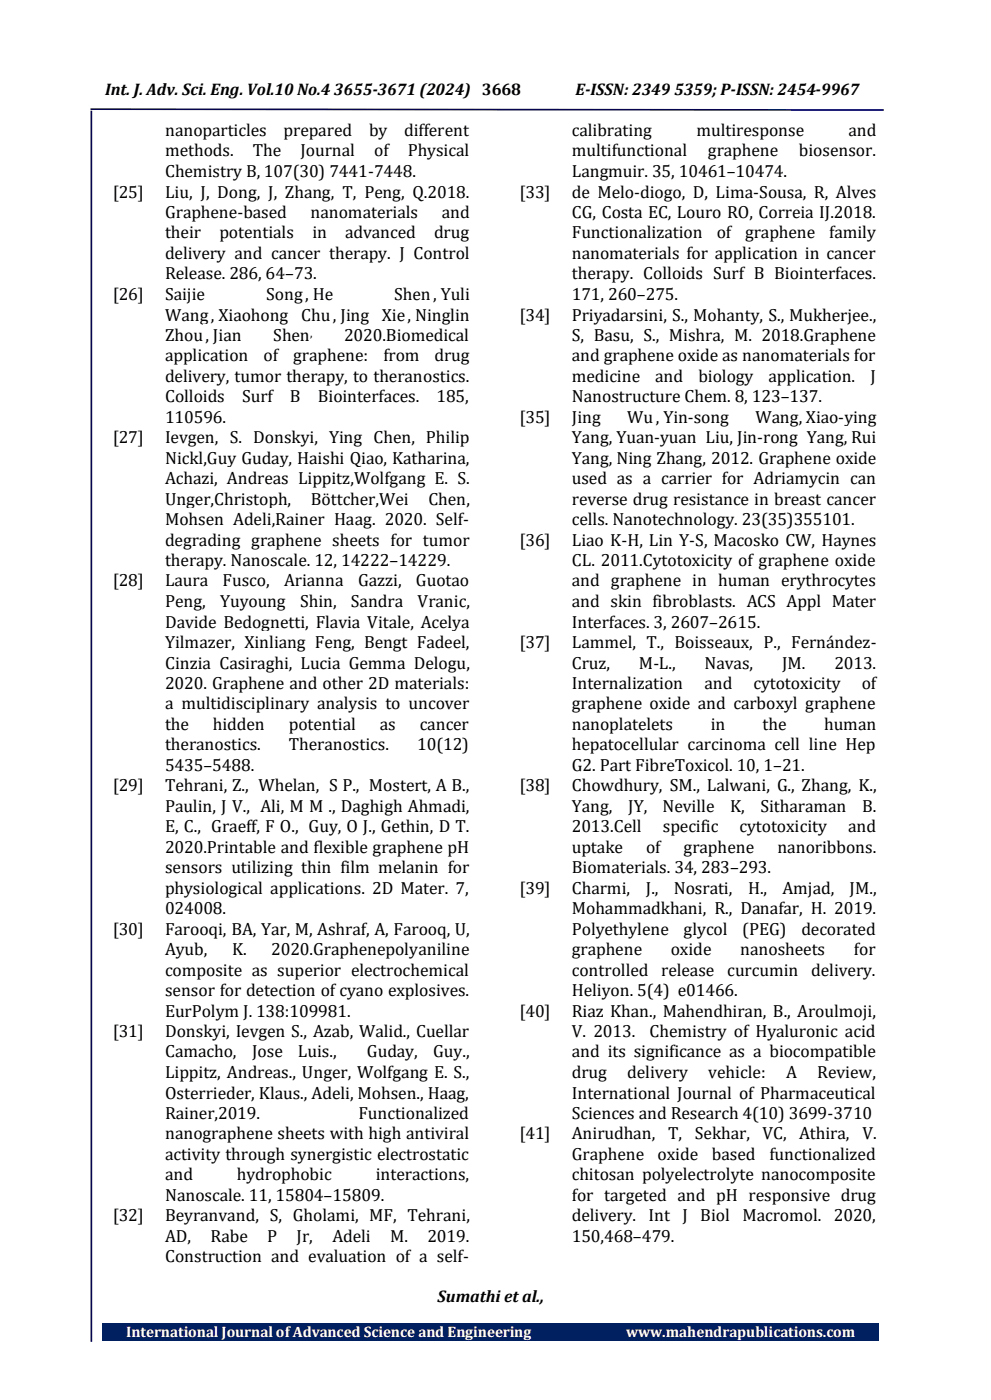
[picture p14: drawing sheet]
<svg xmlns="http://www.w3.org/2000/svg" width="210mm" height="297mm" viewBox="0 0 210 297" stroke-linecap="round" stroke-linejoin="round" font-family="sans-serif">
<defs><g id="words">
<g font-size="3.7">
<text x="35" y="28.9">nanoparticles</text>
<text x="60.1" y="28.9">prepared</text>
<text x="78.2" y="28.9">by</text>
<text x="85.7" y="28.9">different</text>
<text x="121.2" y="28.9">calibrating</text>
<text x="147.6" y="28.9">multiresponse</text>
<text x="179.9" y="28.9">and</text>
<text x="35" y="33.2">methods.</text>
<text x="53.6" y="33.2">The</text>
<text x="63.7" y="33.2">Journal</text>
<text x="79.3" y="33.2">of</text>
<text x="86.4" y="33.2">Physical</text>
<text x="121.2" y="33.2">multifunctional</text>
<text x="150.1" y="33.2">graphene</text>
<text x="169.3" y="33.2">biosensor.</text>
<text x="23.9" y="41.9">[25]</text>
<text x="35" y="37.6">Chemistry B, 107(30) 7441-7448.</text>
<text x="35" y="41.9">Liu, J, Dong, J, Zhang, T, Peng, Q.2018.</text>
<text x="110.1" y="41.9">[33]</text>
<text x="121.2" y="37.6">Langmuir. 35, 10461–10474.</text>
<text x="121.2" y="41.9">de Melo-diogo, D, Lima-Sousa, R, Alves</text>
<text x="35" y="46.2">Graphene-based</text>
<text x="65.8" y="46.2">nanomaterials</text>
<text x="93.6" y="46.2">and</text>
<text x="121.2" y="46.2">CG, Costa EC, Louro RO, Correia IJ.2018.</text>
<text x="35" y="50.6">their</text>
<text x="46.5" y="50.6">potentials</text>
<text x="66.2" y="50.6">in</text>
<text x="73.1" y="50.6">advanced</text>
<text x="92" y="50.6">drug</text>
<text x="121.2" y="50.6">Functionalization</text>
<text x="151.9" y="50.6">of</text>
<text x="157.9" y="50.6">graphene</text>
<text x="175.8" y="50.6">family</text>
<text x="35" y="55">delivery and cancer therapy. J Control</text>
<text x="35" y="59.3">Release. 286, 64–73.</text>
<text x="121.2" y="55">nanomaterials for application in cancer</text>
<text x="121.2" y="59.3">therapy. Colloids Surf B Biointerfaces.</text>
<text x="23.9" y="63.6">[26]</text>
<text x="35" y="63.6">Saijie</text>
<text x="56.4" y="63.6">Song</text>
<text x="64.7" y="63.6">,</text>
<text x="66.3" y="63.6">He</text>
<text x="83.5" y="63.6">Shen</text>
<text x="91.8" y="63.6">,</text>
<text x="93.4" y="63.6">Yuli</text>
<text x="121.2" y="63.6">171, 260–275.</text>
<text x="35" y="68">Wang</text>
<text x="44.7" y="68">,</text>
<text x="46.3" y="68">Xiaohong</text>
<text x="63.8" y="68">Chu</text>
<text x="70.6" y="68">,</text>
<text x="72.2" y="68">Jing</text>
<text x="81" y="68">Xie</text>
<text x="86.4" y="68">,</text>
<text x="88" y="68">Ninglin</text>
<text x="110.1" y="68">[34]</text>
<text x="121.2" y="68">Priyadarsini, S., Mohanty, S., Mukherjee.,</text>
<text x="35" y="72.3">Zhou</text>
<text x="35" y="76.6">application</text>
<text x="43.5" y="72.3">,</text>
<text x="45.1" y="72.3">Jian</text>
<text x="55.9" y="76.6">of</text>
<text x="57.9" y="72.3">Shen</text>
<text x="62.1" y="76.6">graphene:</text>
<text x="72.9" y="72.3">2020.Biomedical</text>
<text x="81.3" y="76.6">from</text>
<text x="92.1" y="76.6">drug</text>
<text x="121.2" y="72.3">S, Basu, S., Mishra, M. 2018.Graphene</text>
<text x="121.2" y="76.6">and graphene oxide as nanomaterials for</text>
<text x="35" y="81">delivery, tumor therapy, to theranostics.</text>
<text x="121.2" y="81">medicine</text>
<text x="138.9" y="81">and</text>
<text x="148" y="81">biology</text>
<text x="162.9" y="81">application.</text>
<text x="184.5" y="81">J</text>
<text x="35" y="85.4">Colloids</text>
<text x="35" y="89.7">110596.</text>
<text x="51.3" y="85.4">Surf</text>
<text x="61.5" y="85.4">B</text>
<text x="67.4" y="85.4">Biointerfaces.</text>
<text x="92.5" y="85.4">185,</text>
<text x="110.1" y="89.7">[35]</text>
<text x="121.2" y="85.4">Nanostructure Chem. 8, 123–137.</text>
<text x="121.2" y="89.7">Jing</text>
<text x="133" y="89.7">Wu</text>
<text x="139" y="89.7">,</text>
<text x="140.6" y="89.7">Yin-song</text>
<text x="160.2" y="89.7">Wang</text>
<text x="169.3" y="89.7">,</text>
<text x="170.8" y="89.7">Xiao-ying</text>
<text x="23.9" y="94">[27]</text>
<text x="35" y="94">Ievgen, S. Donskyi, Ying Chen, Philip</text>
<text x="121.2" y="94">Yang</text>
<text x="129.1" y="94">,</text>
<text x="130.7" y="94">Yuan-yuan Liu</text>
<text x="154.7" y="94">,</text>
<text x="156.3" y="94">Jin-rong Yang</text>
<text x="178.9" y="94">,</text>
<text x="180.4" y="94">Rui</text>
<text x="35" y="98.4">Nickl,Guy Guday, Haishi Qiao, Katharina,</text>
<text x="121.2" y="98.4">Yang</text>
<text x="129.1" y="98.4">,</text>
<text x="130.7" y="98.4">Ning Zhang, 2012. Graphene oxide</text>
<text x="35" y="102.7">Achazi, Andreas Lippitz,Wolfgang E. S.</text>
<text x="35" y="107.1">Unger,Christoph,</text>
<text x="65.9" y="107.1">Böttcher,Wei</text>
<text x="90.8" y="107.1">Chen,</text>
<text x="121.2" y="102.7">used as a carrier for Adriamycin can</text>
<text x="121.2" y="107.1">reverse drug resistance in breast cancer</text>
<text x="35" y="111.5">Mohsen Adeli,Rainer Haag</text>
<text x="78.9" y="111.5">.</text>
<text x="81.6" y="111.5">2020. Self-</text>
<text x="121.2" y="111.5">cells. Nanotechnology. 23(35)355101.</text>
<text x="35" y="115.8">degrading graphene sheets for tumor</text>
<text x="110.1" y="115.8">[36]</text>
<text x="121.2" y="115.8">Liao K-H, Lin Y-S, Macosko CW, Haynes</text>
<text x="23.9" y="124.4">[28]</text>
<text x="35" y="120.1">therapy. Nanoscale. 12, 14222–14229.</text>
<text x="35" y="124.4">Laura</text>
<text x="47.2" y="124.4">Fusco,</text>
<text x="60.2" y="124.4">Arianna</text>
<text x="75.9" y="124.4">Gazzi,</text>
<text x="88.2" y="124.4">Guotao</text>
<text x="121.2" y="120.1">CL. 2011.Cytotoxicity of graphene oxide</text>
<text x="121.2" y="124.4">and graphene in human erythrocytes</text>
<text x="35" y="128.8">Peng,</text>
<text x="46.7" y="128.8">Yuyoung</text>
<text x="63.6" y="128.8">Shin,</text>
<text x="74.4" y="128.8">Sandra</text>
<text x="88.5" y="128.8">Vranic,</text>
<text x="121.2" y="128.8">and skin fibroblasts. ACS Appl Mater</text>
<text x="35" y="133.1">Davide Bedognetti, Flavia Vitale, Acelya</text>
<text x="35" y="137.5">Yilmazer, Xinliang Feng, Bengt Fadeel,</text>
<text x="110.1" y="137.5">[37]</text>
<text x="121.2" y="133.1">Interfaces. 3, 2607–2615.</text>
<text x="121.2" y="137.5">Lammel, T., Boisseaux, P., Fernández-</text>
<text x="35" y="141.9">Cinzia Casiraghi, Lucia Gemma Delogu</text>
<text x="98.8" y="141.9">,</text>
<text x="121.2" y="141.9">Cruz,</text>
<text x="135.4" y="141.9">M-L.,</text>
<text x="149.3" y="141.9">Navas,</text>
<text x="165.8" y="141.9">JM.</text>
<text x="176.9" y="141.9">2013.</text>
<text x="35" y="146.2">2020. Graphene and other 2D materials:</text>
<text x="121.2" y="146.2">Internalization</text>
<text x="149.3" y="146.2">and</text>
<text x="159.7" y="146.2">cytotoxicity</text>
<text x="182.6" y="146.2">of</text>
<text x="35" y="150.5">a multidisciplinary analysis to uncover</text>
<text x="35" y="154.8">the</text>
<text x="45.1" y="154.8">hidden</text>
<text x="61.2" y="154.8">potential</text>
<text x="80.5" y="154.8">as</text>
<text x="89" y="154.8">cancer</text>
<text x="121.2" y="150.5">graphene oxide and carboxyl graphene</text>
<text x="121.2" y="154.8">nanoplatelets</text>
<text x="150.7" y="154.8">in</text>
<text x="161.7" y="154.8">the</text>
<text x="174.7" y="154.8">human</text>
<text x="35" y="159.2">theranostics.</text>
<text x="61.2" y="159.2">Theranostics.</text>
<text x="88.4" y="159.2">10(12)</text>
<text x="121.2" y="159.2">hepatocellular carcinoma cell line Hep</text>
<text x="23.9" y="167.9">[29]</text>
<text x="35" y="163.5">5435–5488.</text>
<text x="35" y="167.9">Tehrani, Z., Whelan, S P., Mostert, A B.,</text>
<text x="110.1" y="167.9">[38]</text>
<text x="121.2" y="163.5">G2. Part FibreToxicol. 10, 1–21.</text>
<text x="121.2" y="167.9">Chowdhury, SM., Lalwani, G., Zhang, K.,</text>
<text x="35" y="172.3">Paulin, J V., Ali, M M ., Daghigh Ahmadi,</text>
<text x="121.2" y="172.3">Yang,</text>
<text x="133.1" y="172.3">JY,</text>
<text x="140.4" y="172.3">Neville</text>
<text x="154.7" y="172.3">K,</text>
<text x="161.2" y="172.3">Sitharaman</text>
<text x="182.7" y="172.3">B.</text>
<text x="35" y="176.6">E, C., Graeff, F O., Guy, O J., Gethin, D T.</text>
<text x="121.2" y="176.6">2013.Cell</text>
<text x="140.5" y="176.6">specific</text>
<text x="156.7" y="176.6">cytotoxicity</text>
<text x="179.8" y="176.6">and</text>
<text x="35" y="180.9">2020.Printable and flexible graphene pH</text>
<text x="35" y="185.2">sensors utilizing thin film melanin for</text>
<text x="121.2" y="180.9">uptake</text>
<text x="121.2" y="185.2">Biomaterials. 34, 283–293.</text>
<text x="136.9" y="180.9">of</text>
<text x="144.9" y="180.9">graphene</text>
<text x="164.8" y="180.9">nanoribbons.</text>
<text x="35" y="189.6">physiological applications. 2D Mater. 7,</text>
<text x="110.1" y="189.6">[39]</text>
<text x="121.2" y="189.6">Charmi,</text>
<text x="136.9" y="189.6">J.,</text>
<text x="142.8" y="189.6">Nosrati,</text>
<text x="158.6" y="189.6">H.,</text>
<text x="165.8" y="189.6">Amjad,</text>
<text x="180.1" y="189.6">JM.,</text>
<text x="35" y="193.9">024008.</text>
<text x="121.2" y="193.9">Mohammadkhani, R., Danafar, H. 2019.</text>
<text x="23.9" y="198.3">[30]</text>
<text x="35" y="198.3">Farooqi, BA, Yar, M, Ashraf, A, Farooq, U,</text>
<text x="35" y="202.7">Ayub,</text>
<text x="49.2" y="202.7">K.</text>
<text x="57.5" y="202.7">2020.Graphenepolyaniline</text>
<text x="121.2" y="198.3">Polyethylene</text>
<text x="121.2" y="202.7">graphene</text>
<text x="142.2" y="202.7">oxide</text>
<text x="144.9" y="198.3">glycol</text>
<text x="156.9" y="202.7">nanosheets</text>
<text x="157.3" y="198.3">(PEG)</text>
<text x="169.9" y="198.3">decorated</text>
<text x="181" y="202.7">for</text>
<text x="35" y="207">composite as superior electrochemical</text>
<text x="121.2" y="207">controlled</text>
<text x="140.2" y="207">release</text>
<text x="154.1" y="207">curcumin</text>
<text x="172" y="207">delivery.</text>
<text x="35" y="211.3">sensor for detection of cyano explosives.</text>
<text x="35" y="215.7">EurPolym J. 138:109981.</text>
<text x="110.1" y="215.7">[40]</text>
<text x="121.2" y="211.3">Heliyon. 5(4) e01466.</text>
<text x="121.2" y="215.7">Riaz Khan., Mahendhiran, B., Aroulmoji,</text>
<text x="23.9" y="220">[31]</text>
<text x="35" y="220">Donskyi, Ievgen S., Azab, Walid., Cuellar</text>
<text x="121.2" y="220">V. 2013.</text>
<text x="137.7" y="220">Chemistry of Hyaluronic acid</text>
<text x="35" y="224.3">Camacho,</text>
<text x="53.4" y="224.3">Jose</text>
<text x="63.2" y="224.3">Luis.,</text>
<text x="77.8" y="224.3">Guday,</text>
<text x="91.8" y="224.3">Guy.,</text>
<text x="121.2" y="224.3">and its significance as a biocompatible</text>
<text x="35" y="228.7">Lippitz, Andreas., Unger, Wolfgang E. S.,</text>
<text x="35" y="233.1">Osterrieder, Klaus., Adeli, Mohsen., Haag,</text>
<text x="121.2" y="228.7">drug</text>
<text x="121.2" y="233.1">International Journal of Pharmaceutical</text>
<text x="133" y="228.7">delivery</text>
<text x="150.1" y="228.7">vehicle:</text>
<text x="166.6" y="228.7">A</text>
<text x="173.2" y="228.7">Review,</text>
<text x="35" y="237.4">Rainer,2019.</text>
<text x="76" y="237.4">Functionalized</text>
<text x="121.2" y="237.4">Sciences and Research 4(10) 3699-3710</text>
<text x="35" y="241.7">nanographene sheets with high antiviral</text>
<text x="110.1" y="241.7">[41]</text>
<text x="121.2" y="241.7">Anirudhan,</text>
<text x="141.6" y="241.7">T,</text>
<text x="147.3" y="241.7">Sekhar,</text>
<text x="161.6" y="241.7">VC,</text>
<text x="169.4" y="241.7">Athira,</text>
<text x="182.8" y="241.7">V.</text>
<text x="35" y="246.1">activity through synergistic electrostatic</text>
<text x="35" y="250.4">and</text>
<text x="50.2" y="250.4">hydrophobic</text>
<text x="79.7" y="250.4">interactions,</text>
<text x="121.2" y="246.1">Graphene</text>
<text x="121.2" y="250.4">chitosan polyelectrolyte nanocomposite</text>
<text x="139.4" y="246.1">oxide</text>
<text x="150.9" y="246.1">based</text>
<text x="163.1" y="246.1">functionalized</text>
<text x="35" y="254.8">Nanoscale. 11, 15804–15809.</text>
<text x="121.2" y="254.8">for targeted and pH responsive drug</text>
<text x="23.9" y="259.1">[32]</text>
<text x="35" y="259.1">Beyranvand, S, Gholami, MF, Tehrani,</text>
<text x="35" y="263.5">AD,</text>
<text x="44.6" y="263.5">Rabe</text>
<text x="56.7" y="263.5">P</text>
<text x="62.8" y="263.5">Jr,</text>
<text x="70.4" y="263.5">Adeli</text>
<text x="82.7" y="263.5">M.</text>
<text x="90.6" y="263.5">2019.</text>
<text x="121.2" y="259.1">delivery.</text>
<text x="121.2" y="263.5">150,468–479.</text>
<text x="137.5" y="259.1">Int J</text>
<text x="148.4" y="259.1">Biol</text>
<text x="157.4" y="259.1">Macromol.</text>
<text x="176.8" y="259.1">2020,</text>
<text x="35" y="267.8">Construction and evaluation of a self-</text>
</g>
<g font-size="3.6">
<text x="22.3" y="20.2">Int. J. Adv. Sci. Eng. Vol.10 No.4 3655-3671 (2024) 3668</text>
<text x="122" y="20.2">E-ISSN: 2349 5359; P-ISSN: 2454-9967</text>
<text x="92.7" y="276.2">Sumathi et al.,</text>
</g>
<g font-size="3.2" fill="#fff">
<text x="26.8" y="283.7">International Journal of Advanced Science and Engineering</text>
<text x="132.7" y="283.7">www.mahendrapublications.com</text>
</g>
<text font-size="2.5" x="65.7" y="71.5">,</text>
</g></defs>
<path d="M21.8 280.7h164.5v3.7h-164.5z" fill-rule="evenodd" fill="#002060"/>
<g fill="#fff">
<path d="M64.2 60h2.1v4.4h-2.1z" fill-rule="evenodd"/>
<path d="M91.3 60h2.1v4.4h-2.1z" fill-rule="evenodd"/>
<path d="M44.2 64.4h2.1v4.5h-2.1z" fill-rule="evenodd"/>
<path d="M70 64.4h2.2v4.5h-2.2z" fill-rule="evenodd"/>
<path d="M85.9 64.4h2.1v4.5h-2.1z" fill-rule="evenodd"/>
<path d="M43 68.8h2.1v4.4h-2.1z" fill-rule="evenodd"/>
<path d="M65.7 68.8h.5v4.4h-.5z" fill-rule="evenodd"/>
<path d="M35 90.4h64.5v4.5h-64.5z" fill-rule="evenodd"/>
<path d="M35 94.9h64.5v4.4h-64.5z" fill-rule="evenodd"/>
<path d="M35 99.2h64.5v4.4h-64.5z" fill-rule="evenodd"/>
<path d="M35 103.5h64.5v4.4h-64.5z" fill-rule="evenodd"/>
<path d="M35 107.9h43.9v4.4h-43.9z" fill-rule="evenodd"/>
<path d="M35 120.9h64.5v4.4h-64.5z" fill-rule="evenodd"/>
<path d="M35 125.3h64.5v4.4h-64.5z" fill-rule="evenodd"/>
<path d="M35 129.6h64.5v4.4h-64.5z" fill-rule="evenodd"/>
<path d="M35 133.9h64.5v4.4h-64.5z" fill-rule="evenodd"/>
<path d="M35 138.3h63.8v4.4h-63.8z" fill-rule="evenodd"/>
<path d="M88.4 155.7h11.1v4.4h-11.1z" fill-rule="evenodd"/>
<path d="M35 160h19v4.4h-19z" fill-rule="evenodd"/>
<path d="M138.5 86.1h2.1v4.4h-2.1z" fill-rule="evenodd"/>
<path d="M169.3 86.1h1.5v4.4h-1.5z" fill-rule="evenodd"/>
<path d="M129.1 90.4h1.6v4.5h-1.6z" fill-rule="evenodd"/>
<path d="M154.7 90.4h1.6v4.5h-1.6z" fill-rule="evenodd"/>
<path d="M178.9 90.4h1.5v4.5h-1.5z" fill-rule="evenodd"/>
<path d="M129.1 94.9h1.6v4.4h-1.6z" fill-rule="evenodd"/>
</g>
<path d="M19.2 23.2l168.1 .1M19.4 23.5v261.2" fill="none" stroke="#006" stroke-width=".35"/>
<use href="#words"/>
</svg>
